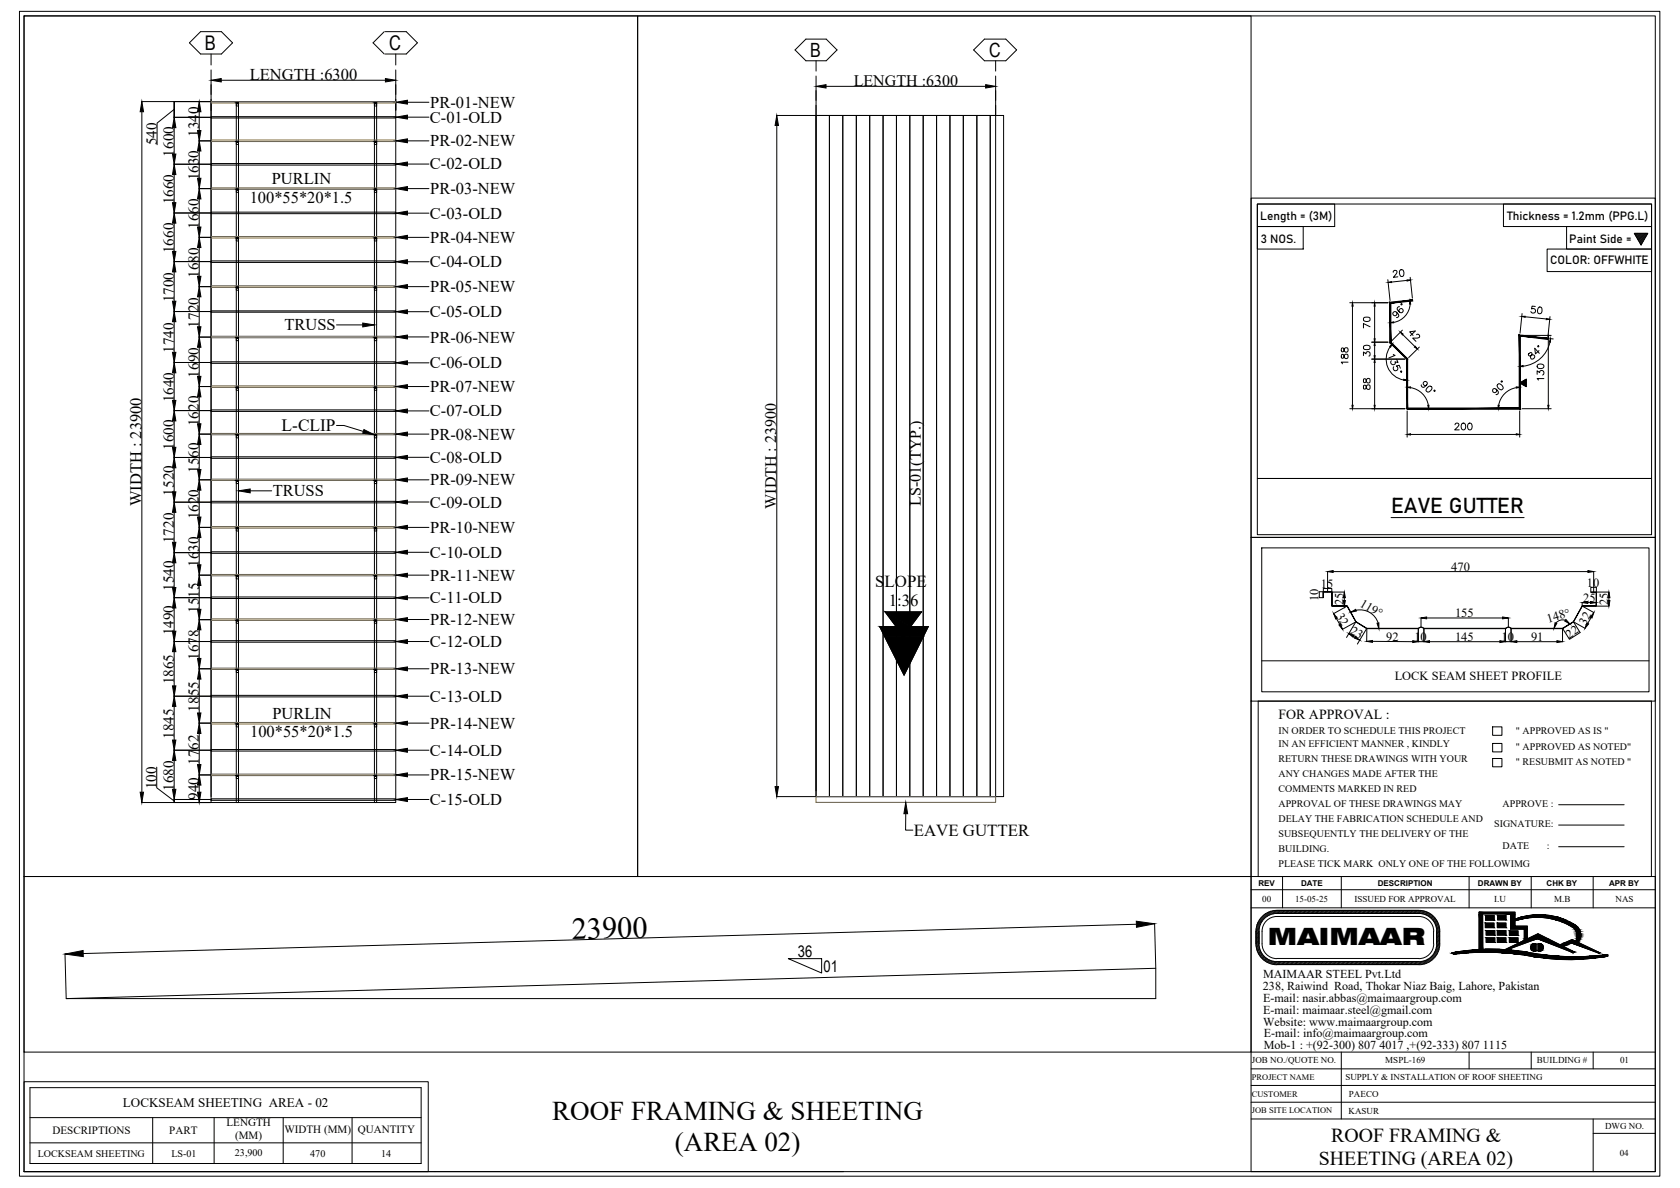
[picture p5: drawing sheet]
<svg xmlns="http://www.w3.org/2000/svg" width="420mm" height="297mm" viewBox="0 0 420 297" stroke-linecap="round" stroke-linejoin="round" font-family="sans-serif">
<defs><g id="words">
<text font-size="7.6" x="143.1" y="234.9" transform="rotate(-2 143.1 234.9)">23900</text>
<g font-size="6.8">
<text x="138.1" y="280.1">ROOF FRAMING &amp; SHEETING</text>
<text x="168.8" y="287.9">(AREA 02)</text>
</g>
<text font-size="6" x="317.1" y="236.4">MAIMAAR</text>
<text font-size="5.4" x="347.9" y="128.3">EAVE GUTTER</text>
<g font-size="5">
<text x="51.2" y="12.5">B</text>
<text x="97.4" y="12.5">C</text>
<text x="333" y="285.6">ROOF FRAMING &amp;</text>
<text x="329.9" y="291.3">SHEETING (AREA 02)</text>
</g>
<g font-size="4.9">
<text x="202.6" y="14.3">B</text>
<text x="247.4" y="14.3">C</text>
</g>
<text font-size="4.3" x="70.4" y="107.8">L-CLIP</text>
<g font-size="4.2">
<text x="218.9" y="146.7">SLOPE</text>
<text x="222.3" y="151.5">1:36</text>
<text x="228.6" y="209">EAVE GUTTER</text>
</g>
<g font-size="4.1">
<text x="62.5" y="20">LENGTH :6300</text>
<text x="107.6" y="26.9">PR-01-NEW</text>
<text x="107.5" y="30.6">C-01-OLD</text>
<text x="107.6" y="36.6">PR-02-NEW</text>
<text x="68" y="46.1">PURLIN</text>
<text x="107.5" y="42.4">C-02-OLD</text>
<text x="62.4" y="50.7">100*55*20*1.5</text>
<text x="107.6" y="48.5">PR-03-NEW</text>
<text x="107.5" y="54.7">C-03-OLD</text>
<text x="107.6" y="60.7">PR-04-NEW</text>
<text x="107.5" y="66.8">C-04-OLD</text>
<text x="107.6" y="73">PR-05-NEW</text>
<text x="71.2" y="82.6">TRUSS</text>
<text x="107.5" y="79.3">C-05-OLD</text>
<text x="107.6" y="85.6">PR-06-NEW</text>
<text x="107.5" y="92.1">C-06-OLD</text>
<text x="107.6" y="98">PR-07-NEW</text>
<text x="107.5" y="104.1">C-07-OLD</text>
<text x="107.6" y="109.9">PR-08-NEW</text>
<text x="107.5" y="115.7">C-08-OLD</text>
<text x="68.2" y="124.1">TRUSS</text>
<text x="107.6" y="121.3">PR-09-NEW</text>
<text x="35.4" y="126.6" transform="rotate(-90 35.4 126.6)">WIDTH : 23900</text>
<text x="107.5" y="126.9">C-09-OLD</text>
<text x="107.6" y="133.2">PR-10-NEW</text>
<text x="107.5" y="139.4">C-10-OLD</text>
<text x="107.6" y="145.2">PR-11-NEW</text>
<text x="107.5" y="150.8">C-11-OLD</text>
<text x="107.5" y="161.8">C-12-OLD</text>
<text x="107.6" y="156.3">PR-12-NEW</text>
<text x="107.6" y="168.6">PR-13-NEW</text>
<text x="68.1" y="179.7">PURLIN</text>
<text x="107.5" y="175.4">C-13-OLD</text>
<text x="62.6" y="184.3">100*55*20*1.5</text>
<text x="107.6" y="182.2">PR-14-NEW</text>
<text x="107.5" y="188.9">C-14-OLD</text>
<text x="107.6" y="195.1">PR-15-NEW</text>
<text x="107.5" y="201.3">C-15-OLD</text>
</g>
<g font-size="4">
<text x="213.5" y="21.5">LENGTH :6300</text>
<text x="194.1" y="127.2" transform="rotate(-90 194.1 127.2)">WIDTH : 23900</text>
<text x="230.3" y="126.4" transform="rotate(-90 230.3 126.4)">LS-01(TYP.)</text>
<text x="199.6" y="239.4">36</text>
<text x="206" y="243">01</text>
</g>
<g font-size="3.8">
<text x="49.7" y="34.2" transform="rotate(-90 49.7 34.2)">1340</text>
<text x="39.2" y="36.4" transform="rotate(-90 39.2 36.4)">540</text>
<text x="43.5" y="39.2" transform="rotate(-90 43.5 39.2)">1600</text>
<text x="49.7" y="45.1" transform="rotate(-90 49.7 45.1)">1630</text>
<text x="43.5" y="51.1" transform="rotate(-90 43.5 51.1)">1660</text>
<text x="49.7" y="57.2" transform="rotate(-90 49.7 57.2)">1660</text>
<text x="43.5" y="63.3" transform="rotate(-90 43.5 63.3)">1660</text>
<text x="49.7" y="69.4" transform="rotate(-90 49.7 69.4)">1680</text>
<text x="43.5" y="75.6" transform="rotate(-90 43.5 75.6)">1700</text>
<text x="49.7" y="81.9" transform="rotate(-90 49.7 81.9)">1720</text>
<text x="43.5" y="88.2" transform="rotate(-90 43.5 88.2)">1740</text>
<text x="49.7" y="94.4" transform="rotate(-90 49.7 94.4)">1690</text>
<text x="43.5" y="100.6" transform="rotate(-90 43.5 100.6)">1640</text>
<text x="49.7" y="106.6" transform="rotate(-90 49.7 106.6)">1620</text>
<text x="43.5" y="112.5" transform="rotate(-90 43.5 112.5)">1600</text>
<text x="49.7" y="118.2" transform="rotate(-90 49.7 118.2)">1560</text>
<text x="43.5" y="123.9" transform="rotate(-90 43.5 123.9)">1520</text>
<text x="49.7" y="129.9" transform="rotate(-90 49.7 129.9)">1620</text>
<text x="43.5" y="135.8" transform="rotate(-90 43.5 135.8)">1720</text>
<text x="49.7" y="141.8" transform="rotate(-90 49.7 141.8)">1630</text>
<text x="43.5" y="147.7" transform="rotate(-90 43.5 147.7)">1540</text>
<text x="49.7" y="153.2" transform="rotate(-90 49.7 153.2)">1515</text>
<text x="43.5" y="158.9" transform="rotate(-90 43.5 158.9)">1490</text>
<text x="49.7" y="165" transform="rotate(-90 49.7 165)">1678</text>
<text x="43.5" y="171.1" transform="rotate(-90 43.5 171.1)">1865</text>
<text x="49.7" y="177.9" transform="rotate(-90 49.7 177.9)">1855</text>
<text x="43.5" y="184.7" transform="rotate(-90 43.5 184.7)">1845</text>
<text x="49.7" y="191.2" transform="rotate(-90 49.7 191.2)">1762</text>
<text x="39.1" y="197.4" transform="rotate(-90 39.1 197.4)">100</text>
<text x="43.5" y="197.7" transform="rotate(-90 43.5 197.7)">1680</text>
<text x="49.7" y="200" transform="rotate(-90 49.7 200)">940</text>
</g>
<text font-size="3.5" x="319.7" y="179.9">FOR APPROVAL :</text>
<text font-size="3.3" x="30.7" y="276.8">LOCKSEAM SHEETING AREA - 02</text>
<g font-size="3.1">
<text x="363" y="142.7">470</text>
<text x="330.4" y="147">15</text>
<text x="396.9" y="146.7">10</text>
<text x="329.8" y="150.4" transform="rotate(-90 329.8 150.4)">10</text>
<text x="334.1" y="154" transform="rotate(61 334.1 154)">32</text>
<text x="336" y="151.3" transform="rotate(-90 336 151.3)">25</text>
<text x="339.9" y="151.4" transform="rotate(30 339.9 151.4)">119°</text>
<text x="363.9" y="154.3">155</text>
<text x="387.2" y="155.7" transform="rotate(-16 387.2 155.7)">148°</text>
<text x="395.9" y="150.5">25</text>
<text x="402.2" y="151.3" transform="rotate(-90 402.2 151.3)">25</text>
<text x="337.5" y="158.3" transform="rotate(31 337.5 158.3)">23</text>
<text x="346.7" y="160.2">92</text>
<text x="353.7" y="160.3">10</text>
<text x="363.9" y="160.3">145</text>
<text x="375.5" y="160.3">10</text>
<text x="382.9" y="160.3">91</text>
<text x="392.5" y="159.7" transform="rotate(-32 392.5 159.7)">22</text>
<text x="396.6" y="156.4" transform="rotate(-61 396.6 156.4)">32</text>
<text x="348.8" y="170.1">LOCK SEAM SHEET PROFILE</text>
</g>
<g font-size="3">
<text x="315.2" y="54.9">Length = (3M)</text>
<text x="376.9" y="55.1">Thickness = 1.2mm (PPG.L)</text>
<text x="315.3" y="60.7">3 NOS.</text>
<text x="392.5" y="60.7">Paint Side =</text>
<text x="387.7" y="66.1">COLOR: OFFWHITE</text>
<text x="315.9" y="244.5">MAIMAAR STEEL Pvt.Ltd</text>
<text x="315.8" y="247.6">238, Raiwind Road, Thokar Niaz Baig, Lahore, Pakistan</text>
<text x="315.9" y="250.6">E-mail: nasir.abbas@maimaargroup.com</text>
<text x="315.9" y="253.6">E-mail: maimaar.steel@gmail.com</text>
<text x="315.9" y="256.5">Website: www.maimaargroup.com</text>
<text x="316.1" y="259.2">E-mail: info@maimaargroup.com</text>
<text x="316.1" y="262.2">Mob-1 : +(92-300) 807 4017 ,+(92-333) 807 1115</text>
</g>
<g font-size="2.8">
<text x="56.6" y="281.6">LENGTH</text>
<text x="13.1" y="283.5">DESCRIPTIONS</text>
<text x="42.3" y="283.5">PART</text>
<text x="58.8" y="284.8">(MM)</text>
<text x="71.1" y="283.3">WIDTH (MM)</text>
<text x="89.5" y="283.3">QUANTITY</text>
</g>
<g font-size="2.5">
<text x="319.7" y="183.5">IN ORDER TO SCHEDULE THIS PROJECT</text>
<text x="379.1" y="183.5">&quot; APPROVED AS IS &quot;</text>
<text x="319.7" y="186.8">IN AN EFFICIENT MANNER , KINDLY</text>
<text x="319.7" y="190.5">RETURN THESE DRAWINGS WITH YOUR</text>
<text x="379.1" y="187.6">&quot; APPROVED AS NOTED&quot;</text>
<text x="379.1" y="191.3">&quot; RESUBMIT AS NOTED &quot;</text>
<text x="319.7" y="194.2">ANY CHANGES MADE AFTER THE</text>
<text x="319.7" y="198">COMMENTS MARKED IN RED</text>
<text x="319.7" y="201.7">APPROVAL OF THESE DRAWINGS MAY</text>
<text x="375.8" y="201.8">APPROVE :</text>
<text x="319.7" y="205.5">DELAY THE FABRICATION SCHEDULE AND</text>
<text x="319.7" y="209.2">SUBSEQUENTLY THE DELIVERY OF THE</text>
<text x="373.7" y="206.9">SIGNATURE:</text>
<text x="319.7" y="213">BUILDING.</text>
<text x="375.8" y="212.3">DATE</text>
<text x="386.8" y="212.3">:</text>
<text x="319.7" y="216.7">PLEASE TICK MARK ONLY ONE OF THE FOLLOWIMG</text>
<text x="9.4" y="289.2">LOCKSEAM SHEETING</text>
<text x="42.9" y="289.2">LS-01</text>
<text x="58.8" y="289">23,900</text>
<text x="77.6" y="289.2">470</text>
<text x="95.3" y="289.2">14</text>
</g>
<g font-size="2.3">
<text x="315.7" y="225.5">00</text>
<text x="323.9" y="225.5">15-05-25</text>
<text x="338.8" y="225.5">ISSUED FOR APPROVAL</text>
<text x="373.7" y="225.5">I.U</text>
<text x="388.7" y="225.5">M.B</text>
<text x="404" y="225.5">NAS</text>
<text x="313.1" y="265.7">JOB NO./QUOTE NO.</text>
<text x="346.5" y="265.9">MSPL-169</text>
<text x="384.4" y="265.9">BUILDING #</text>
<text x="405.2" y="265.9">01</text>
<text x="336.5" y="270.1">SUPPLY &amp; INSTALLATION OF ROOF SHEETING</text>
<text x="337.4" y="274.2">PAECO</text>
<text x="337.3" y="278.4">KASUR</text>
<text x="401.4" y="282.3">DWG NO.</text>
<text x="405.1" y="288.9">04</text>
</g>
<g font-size="2.1">
<text x="313.1" y="274.2">CUSTOMER</text>
<text x="313.1" y="270">PROJECT NAME</text>
<text x="313.1" y="278.4">JOB SITE LOCATION</text>
</g>
<g font-size="2">
<text x="314.7" y="221.5">REV</text>
<text x="325.4" y="221.5">DATE</text>
<text x="344.6" y="221.5">DESCRIPTION</text>
<text x="369.6" y="221.5">DRAWN BY</text>
<text x="386.8" y="221.5">CHK BY</text>
<text x="402.4" y="221.5">APR BY</text>
</g>
</g></defs>
<!-- layer: Outer Line -->
<g fill="none" stroke="#000" stroke-width=".25">
<path d="M6 4h153.5v215.2h-153.5zM159.5 4h153.4v215.2h-153.4zM35.4 25.4h17.3M35.5 27.9v170.2M43.5 29.3h9.2M43.6 27.3l-4.3 3.5v5.4M43.6 29.3v-3.9v3.9M43.6 31.9v6.6M49.8 35.2h2.9M49.8 27.9v4.7M49.8 37.8v6.8M52.8 25.4h46.2v175.3h-46.2z"/>
<path d="M52.8 20v7.5M52.8 27.6v171.6M55.3 20.1h41.1M59.1 25.4h.5v175.3h-.5zM93.6 25.4h.6v175.3h-.6zM99 20v7.5M194.2 28.9h9.8M194.3 31.4v165.3M204.1 28.9h44.9v170.3h-44.9zM204.1 21.5v176.2M206.6 21.6h39.9M249 21.5v7.3"/>
<path d="M43.5 41.1h9.2M43.5 53.3h9.2M43.6 43.6v7.1M43.6 55.8v7.1M49.8 59.4h2.9M49.8 47.2h2.9M49.8 49.7v7.1M312.9 49.5h101.1v84.9h-101.1zM43.5 65.4h9.2M43.5 77.9h9.2M43.6 68v7.3M49.8 71.7h2.9"/>
<path d="M49.8 61.9v7.2M49.8 74.2v7.5M43.5 90.6h9.2M43.6 80.4v7.7M43.6 93.2v6.9M49.8 96.6h2.9M49.8 84.3h2.9M49.8 86.8v7.3M49.8 99.2v6.8M43.5 102.7h9.2M43.5 114.4h9.2M43.6 105.2v6.6"/>
<path d="M43.6 117v6M49.8 120h2.9M49.8 108.5h2.9M49.8 111.1v6.3M43.5 125.6h9.2M43.5 138.2h9.2M43.6 128.1v7.5M49.8 131.9h2.9M49.8 122.6v6.7M49.8 134.4v6.8M312.9 134.4h101.1v40.9h-101.1zM315.6 137h96.8v36h-96.8z"/>
<path d="M43.5 149.4h9.2M43.6 140.7v6.2M43.6 152v5.8M49.8 154.9h2.9M49.8 143.8h2.9M49.8 146.4v6M49.8 157.5v7.1M43.5 160.4h9.2M43.5 174.1h9.2M43.6 162.9v8.6M43.6 176.6v8.4M49.8 167.2h2.9"/>
<path d="M49.8 169.8v8.5M314.7 175.3v43.9M315.6 165.2h96.8M39.2 191.8v5.2l4.4 3.3M43.5 187.6h9.2M43.5 199.9h9.2M43.6 199.9v.8v-.8M43.6 190.2v7.2M49.8 193.8h2.9M49.8 180.8h2.9M49.8 183.4v7.8M49.8 196.3v1.8"/>
<path d="M194.2 199.2h9.8M6 219.2h306.9v43.9h-306.9zM35.4 200.7h17.3M16.3 238.5l.3 11.1M284.2 231.1l-263.4 7.3M288.8 230.9l.3 11.1M16.6 249.7l272.5-7.6v7.6zM6 270.5h101.1v22.4h-101.1z"/>
</g>
<g fill="#000" stroke="#000" stroke-width=".25">
<path d="M52.8 20.1l2.5-.5v.9zM96.4 19.6l2.6 .5-2.6 .4zM35.5 25.4l.4 2.5h-.8zM43.6 29.3l.4 2.6h-.9zM43.1 38.5h.9l-.4 2.6zM49.8 35.2l.4 2.6h-.8zM49.4 32.6h.8l-.4 2.6zM49.8 25.4l.4 2.5h-.8zM194.3 28.9l.4 2.5h-.9zM204.1 21.6l2.5-.4v.8zM246.5 21.2l2.5 .4-2.5 .4zM43.6 41.1l.4 2.5h-.9z"/>
<path d="M43.1 50.7h.9l-.4 2.6zM43.6 53.3l.4 2.5h-.9zM49.4 56.8h.8l-.4 2.6zM49.8 47.2l.4 2.5h-.8zM49.4 44.6h.8l-.4 2.6zM43.1 62.9h.9l-.4 2.5zM43.6 65.4l.4 2.6h-.9zM43.1 75.3h.9l-.4 2.6zM49.8 71.7l.4 2.5h-.8zM49.4 69.1h.8l-.4 2.6zM49.8 59.4l.4 2.5h-.8zM43.6 77.9l.4 2.5h-.9z"/>
<path d="M43.1 88.1h.9l-.4 2.5zM43.6 90.6l.4 2.6h-.9zM49.8 96.6l.4 2.6h-.8zM49.4 94.1h.8l-.4 2.5zM49.8 84.3l.4 2.5h-.8zM49.4 81.7h.8l-.4 2.6zM43.1 100.1h.9l-.4 2.6zM43.6 102.7l.4 2.5h-.9zM43.1 111.8h.9l-.4 2.6zM43.6 114.4l.4 2.6h-.9zM49.4 117.4h.8l-.4 2.6zM49.8 108.5l.4 2.6h-.8z"/>
<path d="M49.4 106h.8l-.4 2.5zM43.1 123h.9l-.4 2.6zM43.6 125.6l.4 2.5h-.9zM43.1 135.6h.9l-.4 2.6zM49.8 131.9l.4 2.5h-.8zM49.4 129.3h.8l-.4 2.6zM49.8 120l.4 2.6h-.8zM43.6 138.2l.4 2.5h-.9zM43.1 146.9h.9l-.4 2.5zM43.6 149.4l.4 2.6h-.9zM43.1 157.8h.9l-.4 2.6zM49.8 154.9l.4 2.6h-.8z"/>
<path d="M49.4 152.4h.8l-.4 2.5zM49.8 143.8l.4 2.6h-.8zM49.4 141.2h.8l-.4 2.6zM43.6 160.4l.4 2.5h-.9zM43.1 171.5h.9l-.4 2.6zM43.6 174.1l.4 2.5h-.9zM49.4 178.3h.8l-.4 2.5zM49.8 167.2l.4 2.6h-.8zM49.4 164.6h.8l-.4 2.6zM35.1 198.1h.8l-.4 2.6zM43.1 185h.9l-.4 2.6zM43.6 187.6l.4 2.6h-.9z"/>
<path d="M43.1 197.4h.9l-.4 2.5zM49.8 193.8l.4 2.5h-.8zM49.4 198.1h.8l-.4 2.6zM49.4 191.2h.8l-.4 2.6zM49.8 180.8l.4 2.6h-.8zM193.8 196.7h.9l-.4 2.5zM16.3 238.5l4.5-.8v1.5zM284.2 230.3l4.6 .7-4.6 .9z"/>
</g>
<!-- layer: Grid -->
<g fill="none" stroke="#000" stroke-width=".25">
<path d="M47.4 10.7l2.8-2.8h5.2l2.8 2.8-2.8 2.8h-5.2zM52.8 13.5v2.8M52.8 17.5v2.4M96.1 7.9l-2.8 2.8 2.8 2.8M96.4 7.9h5.2l2.8 2.8-2.8 2.8h-5.2M99 13.5v2.8M99 17.5v2.4M198.8 12.5l2.7-2.7h5.1l2.7 2.7-2.7 2.7h-5.1zM204.1 15.2v2.6M204.1 19v2.4M243.5 12.5l2.7-2.7h5.3l2.8 2.7-2.8 2.7h-5.3zM249 15.2v2.6"/>
<path d="M249 19v2.4M52.8 21.2v2.4M52.8 24.8v2.8M99 21.2v2.4M99 24.8v2.8M204.1 22.6v2.5M204.1 26.3v2.6M249 22.6v2.5M249 26.3v2.6"/>
</g>
<!-- layer: EAVE GUTTER -->
<g fill="none" stroke="#000" stroke-width=".25">
<path d="M52.8 29.2h46.2v.3h-46.2zM52.8 53h46.2v.4h-46.2zM52.8 40.9h46.2v.4h-46.2zM52.8 77.7h46.2v.4h-46.2zM52.8 65.2h46.2v.4h-46.2zM52.8 90.5h46.2v.3h-46.2zM52.8 114.2h46.2v.4h-46.2zM52.8 102.5h46.2v.4h-46.2zM52.8 138h46.2v.3h-46.2zM52.8 125.3h46.2v.4h-46.2zM52.8 149.3h46.2v.3h-46.2zM52.8 173.9h46.2v.3h-46.2z"/>
<path d="M52.8 160.2h46.2v.4h-46.2zM52.8 199.7h46.2v.4h-46.2zM52.8 187.4h46.2v.4h-46.2z"/>
</g>
<!-- layer: Dimensions -->
<g fill="#000" stroke="#000" stroke-width=".25">
<path d="M99 29.3l2.9-.5v1zM99 25.6l2.9-.5v.9zM99 35.2l2.9-.5v1zM99 41l2.9-.5v1zM99 53.3l2.9-.5v1zM99 47.2l2.9-.5v1zM99 59.4l2.9-.6v1zM99 65.4l2.9-.5v1.1zM99 77.9l2.9-.4v.9zM99 71.7l2.9-.5v.9zM338.2 75.7l.2 .8h-.3zM343.8 75.7l.1 .8h-.2z"/>
<path d="M347.2 70.6l.8-.2v.3zM351.9 70h.9l-.9 .3zM352.6 75.2l.2 .8h-.3zM380.6 79.1h.8v.2zM386.8 79.6l.8 .2-.9 .1zM90.7 80.8l2.9 .4-2.9 .5zM99 90.7l2.9-.5v1zM99 84.2l2.9-.4v1zM99 96.6l2.9-.4v1zM343.8 89.8l.1 .8h-.2zM343.7 88.9h.2l-.1 .9zM343.8 85.6l.1 .8h-.2z"/>
<path d="M343.7 84.7h.2l-.1 .9zM347.6 86.6l.6-.5-.4 .7zM347.7 80.7l.8-.2v.2zM350.2 83.1l.7 .4-.2 .2zM351.1 94.8l.8 .2-.8 .1zM351.9 96.8l.9-.1v.3zM353.7 86.8l.2-.2 .6 .6zM379.2 96.7l.9 .1-.8 .2zM380.1 91.6l.8-.2v.3zM387.2 83.9l.2 .8h-.3zM387.8 84.7v.9l-.3-.1zM91 107.4l2.6 1.3-2.9-.4z"/>
<path d="M99 102.7l2.9-.4v1zM99 114.3l2.9-.4v1zM99 108.5l2.9-.5v1zM338.1 101.3h.3l-.2 .9zM343.7 101.3h.2l-.1 .9zM351.9 108.6l.9-.1v.3zM357.1 101.3h.3l-.1 .9zM374.6 101.3h.3l-.2 .9zM379.2 108.5l.9 .1-.9 .2zM387.1 101.3h.3l-.2 .9zM59.6 122.7l3-.4v.9zM99 125.5l2.9-.4v.9z"/>
<path d="M99 138.1l2.9-.5v1zM99 120l2.9-.5v1zM99 131.9l2.9-.5v.9zM99 149.5l2.9-.5v.9zM99 143.8l2.9-.5v1zM99 154.9l2.9-.5v1zM99 160.4l2.9-.5v1zM99 174.1l2.9-.5v1zM99 167.2l2.9-.4v.9zM99 187.6l2.9-.5v1zM99 180.8l2.9-.5v1zM99 193.8l2.9-.5v.9z"/>
<path d="M99 199.9l2.9-.5v1zM226.5 200.6l.5 2.9h-.9z"/>
<path d="M380.2 84l6.9 .9v-.3zM379.9 83.7l7.2 .9-6.9-.6zM379.9 83.7l.3 18.6v-18.3zM379.9 83.7l.3 18.6-.3-.3zM351.9 102.3h28.3l-.3-.3zM351.9 102h28l-28 .3z"/>
<path d="M351.8 89.8v12.4h.2zM351.8 89.8l.2-.1v12.5zM347.6 85.6l4.2 4.2 .2-.1zM347.6 85.6l.3-.1 4.1 4.2zM347.6 75.6v10l.3-.1zM347.6 75.6l.3 .2v9.7zM347.6 75.6l.3 .2 5.4-.8zM347.9 75.8l5.4-.8v.3z"/>
</g>
<g fill="none" stroke="#000" stroke-width=".25">
<path d="M101.9 29.3h5.4M101.9 25.6h5.4M101.9 35.2h5.4M101.9 41h5.4M101.9 53.3h5.4M101.9 47.2h5.4M101.9 59.4h5.4M314.5 51h98.5v68.6h-98.5zM314.5 56.6h11.4v5.7h-11.4zM314.5 51h19.3v5.6h-19.3zM376 51h37v5.6h-37zM391.8 56.6h21.2v5.7h-21.2z"/>
<path d="M408.7 58.3h3.4l-1.7 3zM408.9 58.3l-.1 .2M409.2 58.3l-.3 .3M409.4 58.3l-.4 .5M409.7 58.3l-.6 .6M409.9 58.3l-.7 .8M410.2 58.3l-.9 1M410.4 58.3l-1 1.1M410.7 58.3l-1.3 1.3M410.9 58.3l-1.4 1.4M411.2 58.3l-1.6 1.6M411.3 59.7l-1.1 1.1"/>
<path d="M411.4 58.3l-1.7 1.7M411.6 58.3l-1.8 1.9M411.6 59.1l-1.5 1.6M411.9 58.3l-2 2.1M412 58.5l-2 2M101.9 65.4h5.4M101.9 77.9h5.4M101.9 71.7h5.4M337.6 75.7h9.5M338.2 76.5v24.8M341 79.5l.3-.2h1l.3 .2v.6l-.7 .3-.6-.1-.3-.2zM343.8 76.5v8.2"/>
<path d="M347.1 69.9l.5 5.2M348.4 68.1l.3-.5h.5l.2 .3-.2 .6-.7 .8 1.1-.1M349.2 78.1a.53 .53 0 0 1-.1 .8 .53 .53 0 0 1-.8-.4 .53 .53 0 0 1 .7-.6l.2 .2a.82 .82 0 0 1 .4 1.2l-.4 .1M350 76.7h-.2a.57 .57 0 0 0-.3 .7l.2 .4a.71 .71 0 0 0 1.1 .3 .54 .54 0 0 0 0-.8 .54 .54 0 0 0-.7 0 .54 .54 0 0 0-.1 .7M350.1 67.6a.58 .58 0 0 1 .9 .1l.1 1a.51 .51 0 0 1-.8 .4l-.3-.9zM351.9 70.1l-3.9 .4M352.7 76a5 5 0 0 1-4.2 4.6M352.7 69.3l.5 5.2M380.7 78.4l-.5 4.9M381.4 79.2l5.4 .6M384 76.6l-.8-.1-.2 .8a.6 .6 0 0 1 .9 .1 .6 .6 0 0 1-.2 .8 .6 .6 0 0 1-.8-.3M384.9 76.8a.53 .53 0 0 1 .7 .3 .77 .77 0 0 1 0 1 .77 .77 0 0 1-.9 .2l-.2-.6z"/>
<path d="M386.9 62.3h26.1v5.6h-26.1zM387.6 79.2l-.5 4.9M410.6 60.9l-.3 .2M411 60.3l-.7 .7M84.2 81.2h6.5M101.9 90.7h5.4M101.9 84.2h5.4M101.9 96.6h5.4M335.5 88.7l-.1 .6 .3 .3 .3-.1 .2-.5a.49 .49 0 0 1 .4-.4 .49 .49 0 0 1 .5 .3v.6l-.6 .2-.2-.2-.3-.8zM335.5 87.1l-.1 .6 .3 .3 .3-.1 .2-.5a.49 .49 0 0 1 .4-.5 .49 .49 0 0 1 .5 .4v.6l-.6 .2-.2-.3-.3-.7zM337.1 90.6h-1.7l.3 .4M341 88.9v-.9l.6 .5a.55 .55 0 0 1 .9-.4 .55 .55 0 0 1-.2 .9"/>
<path d="M341 96.4v.8l.2 .1 .3-.1 .2-.5a.47 .47 0 0 1 .4-.5 .47 .47 0 0 1 .5 .4v.6l-.3 .2a.88 .88 0 0 1-.8-1zM341 94.8v.8l.4 .1 .7-1.1a.55 .55 0 0 1 .6 .6 .55 .55 0 0 1-.8 .5l-.4-.9zM341 86.6l.7-.3 .6 .1 .3 .2v.6l-.3 .2h-1l-.3-.2zM342.6 81.7l-1.6-.8v1.1M343.1 89.8h8.3M343.1 85.6h4M343.8 86.4v2.5M343.8 90.6v10.7M347.7 86.7a5.3 5.3 0 0 0 3.4 8.3M348.4 88.6l.5 .3-1.6 .6M348.6 91.7a.6 .6 0 0 0 .1 .9 .6 .6 0 0 0 .9-.2 .6 .6 0 0 0-.4-.9l.7-.2 .3 .8M349.3 89.8l.3 .8-.7-.1a.55 .55 0 0 1-.7 .7 .55 .55 0 0 1-.2-1"/>
<path d="M350.7 82.5l-2.6 2.7M350.8 83.7l3.1 3M352.8 96.9a5.4 5.4 0 0 1 4.4 4.5M353.4 83.9l-.8-.9 1.3-.2-1.2 1.1M354.3 83.7l.5-.1 .2 .3v.4l-.5 .2h-1.2l.8 .8M355 86.8l-2.7 2.6M355.5 96.2l-.1 .2a.56 .56 0 0 0 .8 .4l.6-.5a.51 .51 0 0 0-.2-.9 .51 .51 0 0 0-.7 .5 .51 .51 0 0 0 .7 .5l.2-.1M357.1 96.8l.3-.2a.53 .53 0 0 1 .6 .1 .53 .53 0 0 1 .1 .5l-.4 .5-.6 .3a.51 .51 0 0 1-.4-.7zM374.2 97.3a.51 .51 0 0 1-.2 .8 .51 .51 0 0 1-.7-.4 .51 .51 0 0 1 .6-.5 .83 .83 0 0 1 .8 .6 .83 .83 0 0 1-.4 .9l-.2-.1M374.6 96.1a.97 .97 0 0 1 1.2 1.1l-.1 .2a.97 .97 0 0 1-1.2-1.2zM379.2 96.9a5.4 5.4 0 0 0-4.4 4.5M380.1 95.8l1.6-1v1.9z"/>
<path d="M380.1 95.7l.1 .1M380.2 95.7l.3 .3M380.3 95.6l.5 .6M380.4 95.6l.8 .8M380.4 95.5l1.1 1.1M380.5 95.5l1.2 1.1M380.7 83.9h7.2M380.7 95.4l1 1.1M380.7 95.4l1 1M380.8 95.3l.9 .9M380.9 95.3l.8 .8M381 95.2l.7 .7"/>
<path d="M381.1 95.2l.6 .6M381.2 95.1l.5 .6M381.3 95.1l.4 .4M381.3 95l.4 .4M381.4 95l.3 .2M381.6 94.9l.1 .2M381.6 94.9l.1 .1M381.7 94.8h.1M382.4 88.4l-.1 .4 .3 .2 .6-.3 .4 .1a.53 .53 0 0 1-.1 .9 .53 .53 0 0 1-.7-.5l.3-.9-.3-.2zM384.4 93.6v-.9l.7 .5a.57 .57 0 0 1 .9-.4 .57 .57 0 0 1-.2 1M384.5 91.3l.6-.3a.75 .75 0 0 1 1 .7 .9 .9 0 0 1-.9 .5 .9 .9 0 0 1-.8-.7zM384.9 87.7l-.9 .8-.2-1.4 1.2 1.2"/>
<path d="M386.1 94.7h-1.7l.3 .3M387.2 84.7v16.6M387.6 85.5a7.7 7.7 0 0 1-6.7 6.1M387.6 84.7l.9 .1M84.2 106.4h1.8l4.8 1.5M101.9 102.7h5.4M101.9 114.3h5.4M101.9 108.5h5.4M101.9 120h5.4M314.5 119.6h98.5v14.1h-98.5zM337.6 102.2h13.8M351.9 102.7v6.6"/>
<path d="M352.8 108.6h26.4M363.9 106.2l.3-.4 .5 .1 .2 .2-.3 .6-.8 .8h1.2M365.7 105.9a.53 .53 0 0 1 .8 .2l.1 .4a.75 .75 0 0 1-.7 1 1.05 1.05 0 0 1-.2-1.6zM367.3 105.9a.53 .53 0 0 1 .8 .2l.1 .4a.75 .75 0 0 1-.7 1 1.05 1.05 0 0 1-.2-1.6zM380.1 102.7v6.6M380.7 102.2h7.2M62.6 122.7h5.3M101.9 125.5h5.4M101.9 138.1h5.4M101.9 131.9h5.4M347.9 129.4h33.3M101.9 149.5h5.4"/>
<path d="M101.9 143.8h5.4M101.9 154.9h5.4M101.9 160.4h5.4M101.9 174.1h5.4M101.9 167.2h5.4M101.9 187.6h5.4M101.9 199.9h5.4M101.9 180.8h5.4M101.9 193.8h5.4M226.5 203.5v4.1h1.8"/>
<circle cx="350.5" cy="76.1" r=".15"/>
<circle cx="350.4" cy="92.9" r=".15"/>
<circle cx="358.8" cy="97.7" r=".15"/>
<circle cx="375.6" cy="95.4" r=".15"/>
<circle cx="384.7" cy="86.6" r=".15"/>
</g>
<!-- layer: EAVE GUTTER -->
<g fill="none" stroke="#786332" stroke-width=".25">
<path d="M52.8 35h46.2v.4h-46.2zM52.8 25.4h46.2v.3h-46.2zM52.8 59.1h46.2v.4h-46.2zM52.8 47h46.2v.3h-46.2zM52.8 71.5h46.2v.3h-46.2zM52.8 96.5h46.2v.4h-46.2zM52.8 84.1h46.2v.4h-46.2zM52.8 119.8h46.2v.3h-46.2zM52.8 108.4h46.2v.3h-46.2zM52.8 131.7h46.2v.3h-46.2zM52.8 154.7h46.2v.4h-46.2zM52.8 143.6h46.2v.4h-46.2z"/>
<path d="M52.8 167h46.2v.4h-46.2zM52.8 193.5h46.2v.4h-46.2zM52.8 180.6h46.2v.4h-46.2zM204.1 199.2h44.9v1.4h-44.9z"/>
</g>
<!-- layer: Thin -->
<g fill="#000" stroke="#000" stroke-width=".25">
<path d="M59.2 35.4h.4zM59.2 35.4h.4z"/>
<path d="M59.2 25.7l.4 .1zM59.2 25.7l.4 .1z"/>
<path d="M93.7 35.4h.5zM93.7 35.4h.5z"/>
<path d="M93.7 25.7l.5 .1zM93.7 25.7l.5 .1z"/>
<path d="M59.2 47.3l.4 .1zM59.2 47.3l.4 .1z"/>
<path d="M59.2 59.5l.4 .1zM59.2 59.5l.4 .1z"/>
<path d="M93.7 47.3l.5 .1zM93.7 47.3l.5 .1z"/>
<path d="M93.7 59.5l.5 .1zM93.7 59.5l.5 .1z"/>
<path d="M59.2 71.8l.4 .1zM59.2 71.8l.4 .1z"/>
<path d="M93.7 71.8l.5 .1zM93.7 71.8l.5 .1z"/>
<path d="M59.2 84.5h.4zM59.2 84.5h.4z"/>
<path d="M59.2 96.9h.4zM59.2 96.9h.4z"/>
<path d="M93.7 84.5h.5zM93.7 84.5h.5z"/>
<path d="M93.7 96.9h.5zM93.7 96.9h.5z"/>
<path d="M59.2 108.7l.4 .1zM59.2 108.7l.4 .1z"/>
<path d="M93.7 108.7l.5 .1zM93.7 108.7l.5 .1z"/>
<path d="M59.2 120.1l.4 .1zM59.2 120.1l.4 .1z"/>
<path d="M59.2 132l.4 .1zM59.2 132l.4 .1z"/>
<path d="M93.7 120.1l.5 .1zM93.7 120.1l.5 .1z"/>
<path d="M93.7 132l.5 .1zM93.7 132l.5 .1z"/>
<path d="M59.2 144h.4zM59.2 144h.4z"/>
<path d="M59.2 155.1l.4 .1zM59.2 155.1l.4 .1z"/>
<path d="M93.7 144h.5zM93.7 144h.5z"/>
<path d="M93.7 155.1l.5 .1zM93.7 155.1l.5 .1z"/>
<path d="M59.2 167.4h.4zM59.2 167.4h.4z"/>
<path d="M93.7 167.4h.5zM93.7 167.4h.5z"/>
<path d="M59.2 181l.4 .1zM59.2 181l.4 .1z"/>
<path d="M59.2 193.9l.4 .1zM59.2 193.9l.4 .1z"/>
<path d="M93.7 181l.5 .1zM93.7 181l.5 .1z"/>
<path d="M93.7 193.9l.5 .1zM93.7 193.9l.5 .1z"/>
</g>
<!-- layer: Bolt -->
<g fill="none" stroke="#000" stroke-width=".25">
<path d="M59.2 35.4h.3h-.3M59.2 25.8h.3zM59.3 35.3l.1 .1zM59.3 35.4v.2l.1-.2M59.3 25.7h.1zM59.3 25.8h.1M59.4 35.3v.3M59.4 25.8v.1M59.4 25.7h.1M93.8 35.4h.3h-.3M93.8 25.8h.3zM93.9 35.3l.1 .1z"/>
<path d="M93.9 35.4v.2l.1-.2M93.9 25.7h.1zM93.9 25.8h.1M93.9 35.3l.1 .3M93.9 25.8l.1 .1M93.9 25.7h.1M59.2 47.4h.3zM59.2 59.6h.3h-.3M59.3 47.3h.1zM59.3 47.4h.1M59.3 59.4l.1 .1zM59.3 59.6v.1l.1-.1"/>
<path d="M59.4 47.4v.1M59.4 59.4v.3M59.4 47.3h.1M93.8 47.4h.3zM93.8 59.6h.3h-.3M93.9 47.3h.1zM93.9 47.4h.1M93.9 59.4l.1 .1zM93.9 59.6v.1l.1-.1M93.9 47.4l.1 .1M93.9 59.4l.1 .3M93.9 47.3h.1"/>
<path d="M59.2 71.9h.3h-.3M59.3 71.8h.1zM59.3 71.9v.1l.1-.1M59.4 71.8v.2M93.8 71.9h.3h-.3M93.9 71.8h.1zM93.9 71.9v.1l.1-.1M93.9 71.8l.1 .2M59.2 84.5h.3h-.3M59.2 96.9h.3h-.3M59.3 84.4l.1 .1zM59.3 84.5v.1l.1-.1"/>
<path d="M59.3 96.8l.1 .1zM59.3 96.9h.1M59.4 84.4v.2M59.4 96.8v.2M93.8 84.5h.3h-.3M93.8 96.9h.3h-.3M93.9 84.4l.1 .1zM93.9 84.5v.1l.1-.1M93.9 96.8l.1 .1zM93.9 96.9h.1M93.9 84.4l.1 .2M93.9 96.8l.1 .2"/>
<path d="M59.2 108.8h.3zM59.3 108.6l.1 .1zM59.3 108.8h.1M59.4 108.8v.1M59.4 108.6v.1M93.8 108.8h.3zM93.9 108.6l.1 .1zM93.9 108.8h.1M93.9 108.8l.1 .1M93.9 108.6v.1M59.2 120.2h.3zM59.2 132.1h.3z"/>
<path d="M59.3 120.1h.1zM59.3 120.2h.1M59.3 132h.1zM59.3 132.1h.1M59.4 120.2v.1M59.4 132.1v.1M59.4 120.1h.1M59.4 132h.1M93.8 120.2h.3zM93.8 132.1h.3zM93.9 120.1h.1zM93.9 120.2h.1"/>
<path d="M93.9 132h.1zM93.9 132.1h.1M93.9 120.2l.1 .1M93.9 132.1l.1 .1M93.9 120.1h.1M93.9 132h.1M59.2 144l.3 .1zM59.2 155.2h.3h-.3M59.3 143.9l.1 .1zM59.3 144.1h.1M59.3 155l.1 .1zM59.3 155.2v.1l.1-.1"/>
<path d="M59.4 144.1h.1M59.4 155v.3M59.4 143.9v.1M93.8 144l.3 .1zM93.8 155.2h.3h-.3M93.9 143.9l.1 .1zM93.9 144.1h.1M93.9 155l.1 .1zM93.9 155.2v.1l.1-.1M93.9 155l.1 .3M93.9 143.9v.1M59.2 167.4l.3 .1z"/>
<path d="M59.3 167.3l.1 .1zM59.3 167.5h.1M59.4 167.5v.1M59.4 167.3v.1M93.8 167.4l.3 .1zM93.9 167.3l.1 .1zM93.9 167.5h.1M93.9 167.5l.1 .1M93.9 167.3v.1M314.7 175.3h98.3M59.2 181.1h.3h-.3M59.2 194h.3z"/>
<path d="M59.3 180.9l.1 .1zM59.3 181.1h.1M59.3 193.8l.1 .1zM59.3 194h.1M59.4 180.9v.2M59.4 194v.1M59.4 193.8v.1M93.8 181.1h.3h-.3M93.8 194h.3zM93.9 180.9l.1 .1zM93.9 181.1h.1M93.9 193.8l.1 .1z"/>
<path d="M93.9 194h.1M93.9 180.9l.1 .2M93.9 194l.1 .1M93.9 193.8v.1"/>
</g>
<!-- layer: Thin -->
<g fill="none" stroke="#000" stroke-width=".25">
<path d="M59.1 35.4h.5v.7h-.5zM59.1 35.4h.5zM59.1 25.7h.5v.8h-.5zM59.1 25.7l.5 .1zM93.6 35.4h.6v.7h-.6zM93.6 35.4h.6zM93.6 25.7h.6v.8h-.6zM93.6 25.7l.6 .1zM59.1 47.3h.5v.8h-.5zM59.1 47.3l.5 .1zM59.1 59.5h.5v.7h-.5zM59.1 59.5l.5 .1z"/>
<path d="M93.6 47.3h.6v.8h-.6zM93.6 47.3l.6 .1zM93.6 59.5h.6v.7h-.6zM93.6 59.5l.6 .1zM59.1 71.8h.5v.8h-.5zM59.1 71.8l.5 .1zM93.6 71.8h.6v.8h-.6zM93.6 71.8l.6 .1zM59.1 84.5h.5v.7h-.5zM59.1 84.5h.5zM59.1 96.9h.5v.7h-.5zM59.1 96.9h.5z"/>
<path d="M93.6 84.5h.6v.7h-.6zM93.6 84.5h.6zM93.6 96.9h.6v.7h-.6zM93.6 96.9h.6zM59.1 108.7h.5v.8h-.5zM59.1 108.7l.5 .1zM93.6 108.7h.6v.8h-.6zM93.6 108.7l.6 .1zM59.1 120.1h.5v.8h-.5zM59.1 120.1l.5 .1zM59.1 132h.5v.8h-.5zM59.1 132l.5 .1z"/>
<path d="M93.6 120.1h.6v.8h-.6zM93.6 120.1l.6 .1zM93.6 132h.6v.8h-.6zM93.6 132l.6 .1zM59.1 144h.5v.7h-.5zM59.1 144h.5zM59.1 155.1h.5v.7h-.5zM59.1 155.1l.5 .1zM93.6 144h.6v.7h-.6zM93.6 144h.6zM93.6 155.1h.6v.7h-.6zM93.6 155.1l.6 .1z"/>
<path d="M59.1 167.4h.5v.7h-.5zM59.1 167.4h.5zM93.6 167.4h.6v.7h-.6zM93.6 167.4h.6zM59.1 181h.5v.7h-.5zM59.1 181l.5 .1zM59.1 193.9h.5v.7h-.5zM59.1 193.9l.5 .1zM93.6 181h.6v.7h-.6zM93.6 181l.6 .1zM93.6 193.9h.6v.7h-.6zM93.6 193.9l.6 .1z"/>
</g>
<!-- layer: Sheet -->
<g fill="none" stroke="#000" stroke-width=".25">
<path d="M204.1 28.9h3.3v170.3h-3.3zM207.4 28.9h3.4v170.3h-3.4zM210.8 28.9h3.4v170.3h-3.4zM214.2 28.9h3.3v170.3h-3.3zM217.5 28.9h3.4v170.3h-3.4zM220.9 28.9h3.3v170.3h-3.3zM224.2 28.9h3.3v170.3h-3.3zM227.5 28.9h3.4v170.3h-3.4zM230.9 28.9h3.3v170.3h-3.3zM234.2 28.9h3.4v170.3h-3.4zM237.6 28.9h3.3v170.3h-3.3zM240.9 28.9h3.4v170.3h-3.4z"/>
<path d="M244.3 28.9h3.3v170.3h-3.3zM247.6 28.9h3.4v170.3h-3.4z"/>
</g>
<!-- layer: 0 -->
<g fill="#000" stroke="#000" stroke-width=".25">
<path d="M221.2 159.1h9.8l-4.9 9.7zM221.4 153h9.1l-2.8 3.7zM363.6 238.5h.3zM369.9 228.6h.9v8.8zM371.3 237.4h3.8zM369.9 228.1h9zM378.9 230h1l-1 .2zM381.2 234.8h.8l-.4 .1zM377.1 237.4l4.5-2.5h2.2zM383.6 237.8h.3zM384.5 234.7h2.6l6.7 3.3zM382.1 234.7l2.5-1.2 2.5 1.2z"/>
<path d="M384.9 235.9h.2zM383.5 228.7h2.8zM389.2 239.8h6.9zM391.2 235.8h1.9l-1.1 .4zM393.1 235.8h1.9l5.2 2.5zM391.2 235.8l2-.9 1.8 .9zM394.2 235.2h.7l-.1 .2zM400.8 238.8l1.3-.1v.1z"/>
<path d="M221.4 153l2.7 3.7h3.6zM224.1 156.7h3.6l-1.8 2.4z"/>
<path d="M220 156.7l5.9 2.4-1.8-2.4zM220 156.7l5.9 2.4h-4.7z"/>
<path d="M227.7 156.7l3.3 2.4 1.2-2.4zM227.7 156.7l3.3 2.4h-5.1z"/>
<path d="M363.7 238.5h.1zM363.6 238.5h.2z"/>
<path d="M363.4 238.5h1zM363.4 238.5h.5zM363.6 238.5h.3zM363.6 238.5h.3z"/>
<path d="M363.3 238.4h1.8zM363.3 238.4l1.1 .1z"/>
<path d="M363.2 238.3h2.8zM363.2 238.3l1.9 .1z"/>
<path d="M363.2 238.3h3.6zM363.2 238.3h2.8z"/>
<path d="M363.1 238.2h4.2zM363.1 238.2l3.7 .1z"/>
<path d="M363.9 238.1h5.8zM363.1 238.2h4.2z"/>
<path d="M369.9 228.6v8.8h.9zM369.9 237.4h.9z"/>
<path d="M364 238.1h8.6zM363.9 238.1h5.8z"/>
<path d="M371.5 230.8l2.1 1.1v-1.1zM371.5 230.8l2.1 1.1h-2.1z"/>
<path d="M371.5 228.9l2.2 1.2v-1.2zM371.5 228.9l2.2 1.2h-2.2z"/>
<path d="M371.7 232.7l2.1 1.1v-1.1zM371.7 232.7l2.1 1.1h-2.1z"/>
<path d="M371.7 234.5l2.1 1.1v-1.1zM371.7 234.5l2.1 1.1h-2.1z"/>
<path d="M371.3 237.4h5.3zM369.1 237.4h7.5z"/>
<path d="M369.1 237.4l9 .2zM368.1 237.6l1-.2 9 .2z"/>
<path d="M374.5 228.9l2.1 1.1v-1.1zM374.5 228.9l2.1 1.1h-2.1z"/>
<path d="M374.5 230.8l2.1 1.1v-1.1zM374.5 230.8l2.1 1.1h-2.1z"/>
<path d="M374.5 232.7l2.1 1.1v-1.1zM374.5 232.7l2.1 1.1h-2.1z"/>
<path d="M374.5 234.5l2.1 1.1v-1.1zM374.5 234.5l2.1 1.1h-2.1z"/>
<path d="M368.1 237.6l11.6 .1-1.6-.1zM366.1 237.7l2-.1 11.6 .1z"/>
<path d="M369.9 228.1l9 .5v-.5zM369.9 228.1l9 .5h-9z"/>
<path d="M377.8 228.6l1.1 .2v-.2zM377.8 228.6l1.1 .2h-1.1z"/>
<path d="M377.8 228.8l1.1 2.8v-2.8zM377.8 228.8l1.1 2.8h-1.1z"/>
<path d="M377.5 232.7l2.1 1.2v-1.2zM377.5 232.7l2.1 1.2h-2.1z"/>
<path d="M377.5 234.5l2.1 1.1v-1.1zM377.5 234.5l2.1 1.1h-2.1z"/>
<path d="M366.1 237.7l15 .2-1.4-.2zM365 237.9l1.1-.2 15 .2z"/>
<path d="M378.9 229.8l1 .2 .5-.2zM378.9 229.8l1 .2h-1z"/>
<path d="M379.1 229.8h1.4zM378.9 229.8h1.5z"/>
<path d="M365 237.9l17 .2-.9-.2zM364 238.1l1-.2 17 .2z"/>
<path d="M381.2 234.8v.1h.4zM381.2 234.9h.4l-.4 .2z"/>
<path d="M376.5 237.4h.6l4.5-2.5zM376.5 237.4h.6z"/>
<path d="M377.8 231.6l4.2 .7v-.7zM377.8 231.6l4.2 .7h-4.2z"/>
<path d="M381.2 232.3l.8 2.5v-2.5zM381.2 232.3l.8 2.5h-.8z"/>
<path d="M372.6 238.1l10 .1zM372.6 238.1l10 .1z"/>
<path d="M379.9 229.5l.6 .3 1.7-.3zM379.1 229.8l.8-.3 .6 .3z"/>
<path d="M375.5 238.2l8.4 .2-1.3-.2zM375.5 238.2l8.4 .2h-5.6z"/>
<path d="M383.4 236h.7zM383.4 236h.7z"/>
<path d="M383.4 237.7h.7zM383.4 237.7h.7z"/>
<path d="M380.3 229.4l1.9 .1 1.5-.1zM379.9 229.5l.4-.1 1.9 .1z"/>
<path d="M380.3 229.4h3.6zM380.3 229.4h3.4z"/>
<path d="M378.3 238.4l5.7 .1zM378.3 238.4l5.7 .1z"/>
<path d="M383.8 235.9h.1zM383.6 235.9h.3z"/>
<path d="M383.6 235.9l.4 .1zM383.6 235.9l.4 .1z"/>
<path d="M383.6 236h.5zM383.4 236h.7z"/>
<path d="M383.6 237.8h.4zM383.6 237.8h.3z"/>
<path d="M378.5 238.5l8.1 .3-2.6-.3zM378.5 238.5l8.1 .3h-5.4z"/>
<path d="M383.4 236l.7 .1zM383.2 236.1h.9z"/>
<path d="M383.2 236.1l.9 .1v-.1zM383.1 236.2l.1-.1 .9 .1z"/>
<path d="M383.1 236.2l1 .1v-.1zM383.1 236.2l1 .1h-1.1z"/>
<path d="M383 236.3l1.1 .2v-.2zM383 236.3l1.1 .2h-1.2z"/>
<path d="M382.9 236.5l1.2 .2v-.2zM382.9 236.5l1.2 .2h-1.3z"/>
<path d="M382.8 236.7l1.3 .2v-.2zM382.8 236.7l1.3 .2h-1.3z"/>
<path d="M382.8 236.9l1.3 .2v-.2zM382.8 236.9l1.3 .2h-1.3z"/>
<path d="M382.8 237.1l1.3 .1v-.1zM382.8 237.1l1.3 .1h-1.2z"/>
<path d="M382.9 237.2l1.2 .2v-.2zM382.9 237.2l1.2 .2h-1.1z"/>
<path d="M383 237.4l1.1 .1v-.1zM383 237.4l1.1 .1z"/>
<path d="M383.1 237.5l1 .2v-.2zM383.1 237.5l1 .2z"/>
<path d="M383.2 237.7h.9zM383.2 237.7h.9z"/>
<path d="M383.4 237.7h.7zM383.4 237.7l.6 .1z"/>
<path d="M382 234.8h2.3zM382 234.8h2.3z"/>
<path d="M382 234.8l1.8 .1 .5-.1zM381.6 234.9l.4-.1 1.8 .1z"/>
<path d="M382.1 234.7h2.4zM382 234.8h2.3z"/>
<path d="M384.5 234.7l8.5 3.3h.8zM393 238h.8l-.4 .2z"/>
<path d="M384.9 237.8h.1zM384.9 237.8h.2z"/>
<path d="M384.9 235.9l.3 .1zM384.9 235.9l.3 .1z"/>
<path d="M384.8 236h.6zM384.7 236h.7z"/>
<path d="M384.8 237.8h.4zM384.8 237.8h.3z"/>
<path d="M384.7 237.7h.7zM384.7 237.7h.7z"/>
<path d="M384.7 237.7h.7zM384.7 237.7l.5 .1z"/>
<path d="M384.7 236h.7zM384.7 236h.7z"/>
<path d="M384.7 236l.8 .1zM384.7 236l.8 .1z"/>
<path d="M384.7 236.1l1 .1zM384.7 236.1l1 .1h-1z"/>
<path d="M384.7 237.7h.8zM384.7 237.7h.7z"/>
<path d="M384.7 236.2l1.1 .1zM384.7 236.2l1.1 .1h-1.1z"/>
<path d="M384.7 237.5l.8 .2 .2-.2zM384.7 237.5l.8 .2h-.8z"/>
<path d="M384.7 236.3l1.2 .2-.1-.2zM384.7 236.3l1.2 .2h-1.2z"/>
<path d="M384.7 237.4l1 .1 .1-.1zM384.7 237.4l1 .1h-1z"/>
<path d="M384.7 236.5l1.3 .2-.1-.2zM384.7 236.5l1.3 .2h-1.3z"/>
<path d="M384.7 237.2l1.1 .2 .1-.2zM384.7 237.2l1.1 .2h-1.1z"/>
<path d="M384.7 236.7l1.3 .2v-.2zM384.7 236.7l1.3 .2h-1.3z"/>
<path d="M384.7 236.9l1.3 .2v-.2zM384.7 236.9l1.3 .2h-1.3z"/>
<path d="M384.7 237.1l1.2 .1 .1-.1zM384.7 237.1l1.2 .1h-1.2z"/>
<path d="M383.5 228.7l3.1 .1zM383.4 228.8h3.2z"/>
<path d="M381.2 238.8h5.8zM381.2 238.8h5.8z"/>
<path d="M383.4 228.8l4.6 .2-1.4-.2zM381.9 229l1.5-.2 4.6 .2z"/>
<path d="M381.6 238.8l8.4 .3-3-.3zM381.6 238.8l8.4 .3h-7z"/>
<path d="M381.9 229h6.3zM381.8 229h6.4z"/>
<path d="M381.8 229l7.7 .3-1.3-.3zM380.4 229.3l1.4-.3 7.7 .3z"/>
<path d="M389.2 239.8l5.2 .1zM390.1 239.9h4.3z"/>
<path d="M380.4 229.3l9.2 .1zM380.3 229.4h9.3z"/>
<path d="M383.9 229.4h5.8zM383.9 229.4h5.8z"/>
<path d="M384.8 229.4h5zM384.8 229.4h5z"/>
<path d="M385.6 229.4l4.7 .2-.5-.2zM385.6 229.4l4.7 .2h-3z"/>
<path d="M383 239.1l8.9 .1zM383 239.1l8.9 .1z"/>
<path d="M387.3 229.6l3.9 .3-.9-.3zM387.3 229.6l3.9 .3h-2.6z"/>
<path d="M388.6 229.9l2.7 .1zM388.6 229.9l2.7 .1z"/>
<path d="M390.1 236.2h1.9l-.8-.4zM390.1 236.2h1.9l-1 .4z"/>
<path d="M389 230l3.5 .5-1.2-.5zM389 230l3.5 .5h-1.9z"/>
<path d="M383.4 239.2h9.7zM383.4 239.2h9.7z"/>
<path d="M390.6 230.5h2zM390.6 230.5h2z"/>
<path d="M390.7 230.5l3 .6-1.1-.6zM390.7 230.5l3 .6h-1.6z"/>
<path d="M393.1 235.8l6.5 2.5h.6zM399.6 238.3h.6z"/>
<path d="M392.1 231.1l1.9 .2-.3-.2zM392.1 231.1l1.9 .2h-1.6z"/>
<path d="M392.4 231.3l2 .3-.4-.3zM392.4 231.3l2 .3h-1.4z"/>
<path d="M394.2 235.2l-.1 .2h.7zM394.1 235.4h.7l-.2 .2z"/>
<path d="M393 231.6l1.7 .4-.3-.4zM393 231.6l1.7 .4h-1.1z"/>
<path d="M393.6 232h1.2zM393.6 232h1.2z"/>
<path d="M393.7 232l1.3 .4-.2-.4zM393.7 232l1.3 .4h-1.1z"/>
<path d="M393.9 232.4l1.2 .1zM393.9 232.4l1.2 .1z"/>
<path d="M394 232.5l1.2 .3-.1-.3zM394 232.5l1.2 .3h-1z"/>
<path d="M394.3 234.9l.6 .3 .2-.3zM394.3 234.9l.6 .3h-.7z"/>
<path d="M394.4 234.7l.7 .2v-.2zM394.4 234.7l.7 .2h-.8z"/>
<path d="M394.2 232.8l1 .2v-.2zM394.2 232.8l1 .2h-.9z"/>
<path d="M394.3 233l1 .3-.1-.3zM394.3 233l1 .3h-1z"/>
<path d="M394.4 234.4l.7 .3 .1-.3zM394.4 234.4l.7 .3h-.7z"/>
<path d="M394.3 233.3l1 .3v-.3zM394.3 233.3l1 .3h-.9z"/>
<path d="M394.4 233.6l.9 .2v-.2zM394.4 233.6l.9 .2h-.9z"/>
<path d="M394.4 233.8l.9 .3v-.3zM394.4 233.8l.9 .3h-.9z"/>
<path d="M394.4 234.1l.8 .3 .1-.3zM394.4 234.1l.8 .3h-.8z"/>
<path d="M387.1 239.6l9 .2 1.6-.2zM387.1 239.6l9 .2h-6.9z"/>
<path d="M386 239.5l11.7 .1 1.4-.1zM386 239.5l11.7 .1z"/>
<path d="M400.8 238.8h1.3zM400.8 238.8h1.3z"/>
<path d="M384 239.3l15.1 .2 1.7-.2zM384 239.3l15.1 .2h-13.1z"/>
<path d="M383.6 239.2h17.7zM383.6 239.2l17.2 .1z"/>
<path d="M396.1 239.2h5.4zM393.1 239.2h8.2z"/>
<path d="M400.8 238.8l1.3 .1v-.1zM399.5 238.9l1.3-.1 1.3 .1z"/>
<path d="M399.5 238.9l2.6 .1zM399.1 239h3z"/>
<path d="M399.1 239l3 .1v-.1zM397.4 239.1l1.7-.1 3 .1z"/>
<path d="M397.4 239.1h4.7zM396.1 239.2h5.4z"/>
</g>
<g fill="none" stroke="#000" stroke-width=".25">
<path d="M4.9 2.8h410.2v291.3h-410.2zM6 4h408v288.9h-408zM220 156.7h12.2l-6.1 12.1zM221.4 153h9.1l-4.6 6.1zM312.9 175.3v43.9M413 175.3v43.9h-98.3M373.3 181.7h2.3v2.2h-2.3zM373.3 185.9h2.3v2.1h-2.3zM373.3 189.7h2.3v2h-2.3zM389.8 201.2h16.4M389.8 206.3h16.4M389.8 211.7h16.4"/>
<path d="M370.8 228.6v8.8M371.5 230.8h2.1v1.1h-2.1zM371.5 228.9h2.2v1.2h-2.2zM371.7 232.7h2.1v1.1h-2.1zM371.7 234.5h2.1v1.1h-2.1zM374.4 230.8h2.2v1.1h-2.2zM374.4 232.7h2.2v1.1h-2.2zM374.4 234.5h2.2v1.1h-2.2zM374.5 228.9h2.1v1.1h-2.1zM376.5 237.4l8.1-3.9 9.2 4.5-.4 .2M377 237.4l7.5-2.7 8.9 3.5M377.5 234.5h2.1v1.1h-2.1z"/>
<path d="M377.5 232.7h2.1v1.2h-2.1zM377.8 228.8v3.5h3.4v2.8M378.9 230.3a17.3 17.3 0 0 1 14.7 1.7 2.97 2.97 0 0 1 .6 3.4M378.9 229.8a16.1 16.1 0 0 1 15.8 2.2 2.82 2.82 0 0 1-.1 3.6M381.2 235.2l.8-.4v-3.2h-3.1v-3.5h-9v9.3M384.1 236a.95 .95 0 0 0-1.3 .9 .95 .95 0 0 0 1.3 .9v-1.8M384.7 236a.95 .95 0 0 1 1.3 .9 .95 .95 0 0 1-1.3 .9v-1.8M390.1 236.2l3.1-1.3 7 3.4h-.5l-6.6-2.5-2.1 .8M393.4 238.2h.1M402 238.7l.1 .4a55.8 55.8 0 0 1-21.4-.4 66.7 66.7 0 0 0-17.1-.2l-.4-.3a53.3 53.3 0 0 1 20.8 .3 62.3 62.3 0 0 0 18.1 .2M7.5 271.9h97.8v19h-97.8zM7.5 279.4h97.8"/>
<path d="M38.2 279.4v11.5M53.6 279.4v11.5M70.8 279.4v11.5M88.1 279.4v11.5M6 292.9h205M7.5 285.7h97.8"/>
</g>
<!-- layer: SEAL-TEXT -->
<path d="M354.7 157.2l.7-.4 .7 .4h20.5l.7-.4 .6 .4M376.5 157.1h-20.4l-.7-.3-.7 .3h-12.9l-2.7-1.7-2.2-3.9h-3.7v-3.5h-2.3v1.4l.1-1.4h2.1v3.6h3.8l2.2 3.9 2.7 1.7h12.9M376.6 157.1l.7-.3 .6 .3M377.9 157.1h12.9l2.7-1.7 2.2-3.9h3.5v-3.4l-1.4-.1h1.4v3.6h-3.5l-2.2 3.9-2.7 1.7h-12.9" fill="none" stroke="#000" stroke-width=".25"/>
<!-- layer: Layer 1 -->
<g fill="none" stroke="#000" stroke-width=".25">
<path d="M330.9 148h-1v1.4h1M331 148v-.8h2.1v.8h3.1M332 142.9v5.1M333.1 151.6h3.1M333.4 142.9h63.7M334.2 154.6l.9 1.5M336.2 149.4v.8M336.9 151.6l-3.4 1.8M338.5 159.2l.4 .1M339 155.6l-2.2 3.8M339.1 155.5l-3.4 1.9M339.2 152.6a4.7 4.7 0 0 1 5.5 3.2"/>
<path d="M341.8 157.2l-2.3 3.8M341.8 157.1v3.3M354.7 157.2v3.2h1.4v-3.3v3.3M355.4 154.5v2.3M356.8 154.5h19M376.5 157.1v3.3h1.4v-3.3v3.3M377.2 154.5v2.3M391.5 155.1h-1.3l-1.1 .7M393.5 155.4l1.7 2.8-2.7 1.7-1.7-2.8v3.3M393.5 155.5l2.9 1.6M395.7 150.7v.8M395.7 151.6l2.9 1.6"/>
<path d="M397.1 150.7h.7M397.8 148v-1.1h1.4v1.1h3.2M397.9 154.4l-.8 1.5M398.6 142.9v5.1M399.2 150.7v.8M399.2 151.6h3.2M402.4 149.4v.8M343.2 160.4h10.1M357.5 160.4h17.6M379.3 160.4h10.1M314.1 232.8a8.5 8.5 0 0 0 1 6.3 5.2 5.2 0 0 0 4.2 2.1M314.9 236a4.5 4.5 0 0 0 4.4 4.5"/>
<path d="M314.9 232.4l-.8 .7M314.9 232.7l-.8 .8M314.9 233l-.8 .8M314.9 233.4l-.8 .7M314.9 233.7l-.8 .7M314.9 234l-.8 .8M314.9 234.4l-.8 .7M314.9 234.7l-.8 .7M314.9 235l-.8 .8M314.9 235.3l-.8 .8M314.9 235.7l-.8 .7M314.9 236l-.7 .7"/>
<path d="M314.9 236.3l-.7 .7M314.9 236.6l-.6 .6M315 232l-.9 .8M315 236.9l-.7 .6M315 231.5l-.9 1M315 237.1l-.6 .6M315.1 237.4l-.6 .6M315.2 237.6l-.6 .6M315.3 231l-1.1 1.1M315.3 237.8l-.6 .6M315.4 238.1l-.6 .5M315.5 238.3l-.5 .5"/>
<path d="M315.6 238.5l-.5 .5M315.7 230.3l-1.5 1.4M315.8 238.7l-.5 .5M315.9 238.8l-.5 .6M316.1 239l-.5 .6M316.2 239.2l-.5 .5M316.4 239.4l-.5 .5M316.6 228.4l-1.7 1.7M316.6 239.5l-.5 .5M316.8 239.6l-.6 .6M317 239.7l-.6 .6M317.2 239.9l-.6 .5"/>
<path d="M317.2 228l-2.7 2.8M317.4 240l-.6 .5M317.8 227.8l-3.5 3.5M318.2 227.8l-1.4 1.4M318.6 227.7l-1.1 1.1M319 227.6l-.9 1M319.3 239.6h35.5M319.3 229.2h35.5M319.3 229.2a3.7 3.7 0 0 0-3.7 3.6 7.1 7.1 0 0 0 .7 5.3 3.7 3.7 0 0 0 3 1.6M319.3 228.4a4.5 4.5 0 0 0-4.4 4.5v3.1M319.3 227.6a5.2 5.2 0 0 0-5.2 5.3M319.7 227.6l-.8 .8"/>
<path d="M320 227.6l-.8 .8M320.3 227.6l-.8 .8M320.6 227.6l-.7 .8M320.9 227.6l-.7 .8M321.3 227.6l-.8 .8M321.6 227.6l-.8 .8M321.9 227.6l-.7 .8M322.2 227.6l-.7 .8M322.6 227.6l-.8 .8M322.9 227.6l-.7 .8M323.2 227.6l-.7 .8M323.6 227.6l-.8 .8"/>
<path d="M323.9 227.6l-.8 .8M324.2 227.6l-.7 .8M324.5 227.6l-.7 .8M324.9 227.6l-.8 .8M325.2 227.6l-.8 .8M325.5 227.6l-.8 .8M325.8 227.6l-.7 .8M326.2 227.6l-.8 .8M326.5 227.6l-.7 .8M326.8 227.6l-.7 .8M327.2 227.6l-.8 .8M327.5 227.6l-.8 .8"/>
<path d="M327.8 227.6l-.8 .8M328.1 227.6l-.7 .8M328.5 227.6l-.8 .8M328.8 227.6l-.8 .8M329.1 227.6l-.8 .8M329.4 227.6l-.7 .8M329.8 227.6l-.8 .8M330.1 227.6l-.8 .8M330.4 227.6l-.8 .8M330.8 227.6l-.8 .8M331.1 227.6l-.8 .8M331.4 227.6l-.8 .8"/>
<path d="M331.7 227.6l-.7 .8M332.1 227.6l-.8 .8M332.4 227.6l-.8 .8M332.7 227.6l-.8 .8M333 227.6l-.7 .8M333.4 227.6l-.8 .8M333.7 227.6l-.8 .8M334 227.6l-.8 .8M334.3 227.6l-.7 .8M334.6 227.6l-.7 .8M335 227.6l-.8 .8M335.3 227.6l-.7 .8"/>
<path d="M335.7 227.6l-.8 .8M336 227.6l-.8 .8M336.3 227.6l-.8 .8M336.6 227.6l-.7 .8M336.9 227.6l-.7 .8M337.3 227.6l-.8 .8M337.6 227.6l-.8 .8M337.9 227.6l-.7 .8M338.2 227.6l-.7 .8M338.6 227.6l-.8 .8M338.9 227.6l-.7 .8M339.2 227.6l-.7 .8"/>
<path d="M339.6 227.6l-.8 .8M339.9 227.6l-.8 .8M340.2 227.6l-.7 .8M340.5 227.6l-.7 .8M340.9 227.6l-.8 .8M341.2 227.6l-.8 .8M341.5 227.6l-.8 .8M341.8 227.6l-.7 .8M342.2 227.6l-.8 .8M342.5 227.6l-.7 .8M342.8 227.6l-.7 .8M343.2 227.6l-.8 .8"/>
<path d="M343.5 227.6l-.8 .8M343.8 227.6l-.8 .8M344.1 227.6l-.7 .8M344.5 227.6l-.8 .8M344.8 227.6l-.8 .8M345.1 227.6l-.8 .8M345.4 227.6l-.7 .8M345.8 227.6l-.8 .8M346.1 227.6l-.8 .8M346.4 227.6l-.7 .8M346.8 227.6l-.8 .8M347.1 227.6l-.8 .8"/>
<path d="M347.4 227.6l-.8 .8M347.7 227.6l-.7 .8M348.1 227.6l-.8 .8M348.4 227.6l-.8 .8M348.7 227.6l-.8 .8M349 227.6l-.7 .8M349.4 227.6l-.8 .8M349.7 227.6l-.8 .8M350 227.6l-.8 .8M350.4 227.6l-.8 .8M350.6 227.6l-.7 .8M351 227.6l-.8 .8"/>
<path d="M351.3 227.6l-.7 .8M351.7 227.6l-.8 .8M352 227.6l-.8 .8M352.3 227.6l-.8 .8M352.6 227.6l-.7 .8M352.9 227.6l-.7 .8M353.3 227.6l-.8 .8M353.6 227.6l-.8 .8M353.9 227.6l-.7 .8M354.2 227.6l-.7 .8M354.6 227.6l-.8 .8M354.8 227.6h-35.5l-.8 .9"/>
<path d="M354.9 229.2a3.7 3.7 0 0 1 3.7 3.7M354.9 228.4a4.5 4.5 0 0 1 4.4 4.5M354.9 227.6a5.2 5.2 0 0 1 5.2 5.3l-.1 3.1a5.2 5.2 0 0 1-5.1 5.2M354.9 227.6l-.7 .8M355.2 227.6l-.7 .8M355.5 227.7l-.7 .7h-35.5M355.8 227.7l-.7 .7M356.1 227.8l-.7 .6M356.3 227.8l-.6 .7M356.6 227.9l-.6 .6M356.8 228l-.6 .6M357 228.1l-.6 .6"/>
<path d="M357.1 239.8l-1.3 1.3M357.3 228.2l-.6 .6M357.5 228.3l-.6 .6M357.7 228.4l-.6 .6M357.9 228.6l-.6 .5M358.1 228.7l-.6 .6M358.2 228.9l-.5 .5M358.4 229l-.5 .6M358.5 232.8v3.2M358.6 236a3.7 3.7 0 0 1-3.7 3.7M358.6 229.2l-.6 .5M358.7 229.4l-.5 .5"/>
<path d="M358.9 229.5l-.5 .6M359 229.7l-.5 .6M359.2 229.9l-.6 .6M359.3 230.1l-.6 .5M359.3 232.8v3.2l.7-.8M359.3 236a4.5 4.5 0 0 1-4.4 4.5M359.4 230.3l-.5 .5M359.5 238.4l-2.2 2.1M359.5 230.5l-.6 .6M359.6 230.7l-.6 .6M359.7 231l-.6 .6M359.7 237.8l-3 3"/>
<path d="M359.8 231.2l-.6 .6M359.9 231.5l-.7 .6M359.9 237.4l-3.7 3.6M360 231.7l-.7 .7M360 236.9l-1.3 1.3M360 232l-.7 .7M360 232.3l-.7 .7M360 232.6l-.7 .7M360 232.9l-.7 .8M360 233.3l-.7 .7M360 233.6l-.7 .7M360 233.9l-.7 .8"/>
<path d="M360 234.2l-.7 .8M360 234.5l-.7 .8M360 234.9l-.7 .7M360 235.5l-.7 .8M360 235.8l-.8 .9M360 236.2l-.8 .9M360 236.5l-1 1.1M317.6 240.1l-.6 .6M317.8 240.2l-.5 .5M318.1 240.2l-.6 .6M318.4 240.3l-.6 .6M318.6 240.4l-.6 .6"/>
<path d="M318.9 240.4l-.6 .7M319.2 240.4l-.6 .7M319.3 240.4h35.5l-.7 .8M319.3 241.2h35.5M319.6 240.4l-.8 .8M319.9 240.4l-.7 .8M320.2 240.4l-.8 .8M320.5 240.4l-.7 .8M320.9 240.4l-.8 .8M321.2 240.4l-.7 .8M321.5 240.4l-.7 .8M321.9 240.4l-.8 .8"/>
<path d="M322.2 240.4l-.8 .8M322.5 240.4l-.8 .8M322.8 240.4l-.7 .8M323.2 240.4l-.8 .8M323.5 240.4l-.8 .8M323.8 240.4l-.8 .8M324.1 240.4l-.7 .8M324.5 240.4l-.8 .8M324.8 240.4l-.8 .8M325.1 240.4l-.7 .8M325.5 240.4l-.8 .8M325.8 240.4l-.8 .8"/>
<path d="M326.1 240.4l-.8 .8M326.4 240.4l-.7 .8M326.8 240.4l-.8 .8M327.1 240.4l-.8 .8M327.4 240.4l-.8 .8M327.7 240.4l-.7 .8M328.1 240.4l-.8 .8M328.4 240.4l-.8 .8M328.7 240.4l-.7 .8M329.1 240.4l-.8 .8M329.4 240.4l-.8 .8M329.7 240.4l-.8 .8"/>
<path d="M330 240.4l-.7 .8M330.4 240.4l-.8 .8M330.7 240.4l-.8 .8M331 240.4l-.8 .8M331.3 240.4l-.7 .8M331.6 240.4l-.7 .8M332 240.4l-.8 .8M332.3 240.4l-.7 .8M332.7 240.4l-.8 .8M333 240.4l-.8 .8M333.3 240.4l-.8 .8M333.6 240.4l-.7 .8"/>
<path d="M333.9 240.4l-.7 .8M334.3 240.4l-.8 .8M334.6 240.4l-.8 .8M334.9 240.4l-.7 .8M335.2 240.4l-.7 .8M335.6 240.4l-.8 .8M335.9 240.4l-.7 .8M336.2 240.4l-.8 .8M336.5 240.4l-.7 .8M336.9 240.4l-.8 .8M337.2 240.4l-.7 .8M337.5 240.4l-.7 .8"/>
<path d="M337.9 240.4l-.8 .8M338.2 240.4l-.8 .8M338.5 240.4l-.8 .8M338.8 240.4l-.7 .8M339.2 240.4l-.8 .8M339.5 240.4l-.7 .8M339.8 240.4l-.8 .8M340.1 240.4l-.7 .8M340.5 240.4l-.8 .8M340.8 240.4l-.8 .8M341.1 240.4l-.7 .8M341.5 240.4l-.8 .8"/>
<path d="M341.8 240.4l-.8 .8M342.1 240.4l-.8 .8M342.4 240.4l-.7 .8M342.8 240.4l-.8 .8M343.1 240.4l-.8 .8M343.4 240.4l-.8 .8M343.7 240.4l-.7 .8M344.1 240.4l-.8 .8M344.4 240.4l-.8 .8M344.7 240.4l-.7 .8M345.1 240.4l-.8 .8M345.4 240.4l-.8 .8"/>
<path d="M345.7 240.4l-.8 .8M346 240.4l-.7 .8M346.4 240.4l-.8 .8M346.7 240.4l-.8 .8M347 240.4l-.8 .8M347.3 240.4l-.7 .8M347.6 240.4l-.7 .8M348 240.4l-.8 .8M348.3 240.4l-.7 .8M348.7 240.4l-.8 .8M349 240.4l-.8 .8M349.3 240.4l-.8 .8"/>
<path d="M349.6 240.4l-.7 .8M349.9 240.4l-.7 .8M350.3 240.4l-.8 .8M350.6 240.4l-.8 .8M350.9 240.4l-.7 .8M351.2 240.4l-.7 .8M351.6 240.4l-.8 .8M351.9 240.4l-.7 .8M352.2 240.4l-.7 .8M352.6 240.4l-.8 .8M352.9 240.4l-.8 .8M353.2 240.4l-.7 .8"/>
<path d="M353.5 240.4l-.7 .8M353.9 240.4l-.8 .8M354.2 240.4l-.8 .8M354.5 240.4l-.8 .8M355.2 240.4l-.8 .8M355.6 240.4l-.8 .8M356 240.3l-1 .9M356.4 240.1l-1 1"/>
</g>
<g fill="#000" stroke="#000" stroke-width=".25">
<path d="M332 142.9l1.4-.2v.4zM333.5 153.4l.9 1.2-.3 .2zM334.9 156.3l.4-.3 .4 1.4zM336.2 148l.3 1.4h-.5zM336 150.2h.5l-.3 1.4zM337.3 158.4l1.4 .6-.3 .3zM339 159.1l1.1 1-1.3-.5zM337.8 153.1l1.2-.7 .2 .4zM344.4 155.8l.4-.1v1.5zM355.4 154.5l1.4-.2v.4zM375.8 154.3l1.4 .2-1.4 .2zM388.9 155.7l.4 .2-.6 1.2z"/>
<path d="M391.6 154.9l1 1.1-1.3-.7zM396.9 155.7l.4 .3-.9 1.1zM395.7 150.7l1.4-.3v.5zM397.1 142.7l1.5 .2-1.5 .2zM398.6 153.2l-.5 1.3-.4-.2zM397.8 150.4l1.4 .3-1.4 .2zM402.2 150.2h.4l-.2 1.4zM402.4 148l.2 1.4h-.4zM341.8 160.4l1.4-.3v.5zM353.3 160.2l1.4 .2-1.4 .3zM356.1 160.4l1.4-.2v.5zM375.1 160.2l1.4 .2-1.4 .3z"/>
<path d="M377.9 160.4l1.4-.2v.5zM389.4 160.2l1.4 .2-1.4 .3z"/>
</g>
<!-- layer: Doors -->
<path d="M197.1 239.7h8.4v3.6z" fill="none" stroke="#000" stroke-width=".25"/>
<!-- layer: TitleBlock -->
<g fill="none" stroke="#000" stroke-width=".25">
<path d="M312.9 219.2h101.1v73.7h-101.1zM320.8 219.2v7.8M335.4 219.2v7.8M367.4 219.2v7.8M382.9 219.2v7.8M398.4 219.2v7.8M312.9 222.5h101.1M312.9 227h101.1M312.9 263.1h101.1M312.9 267.3h101.1M312.9 271.4h101.1M312.9 275.6h101.1"/>
<path d="M312.9 279.8h101.1M335.4 263.1v16.7M367.4 263.1v4.2M382.9 263.1v4.2M398.4 263.1v4.2M398.4 279.8v13.1M398.4 283.4h15.6"/>
</g>
<use href="#words"/>
</svg>
